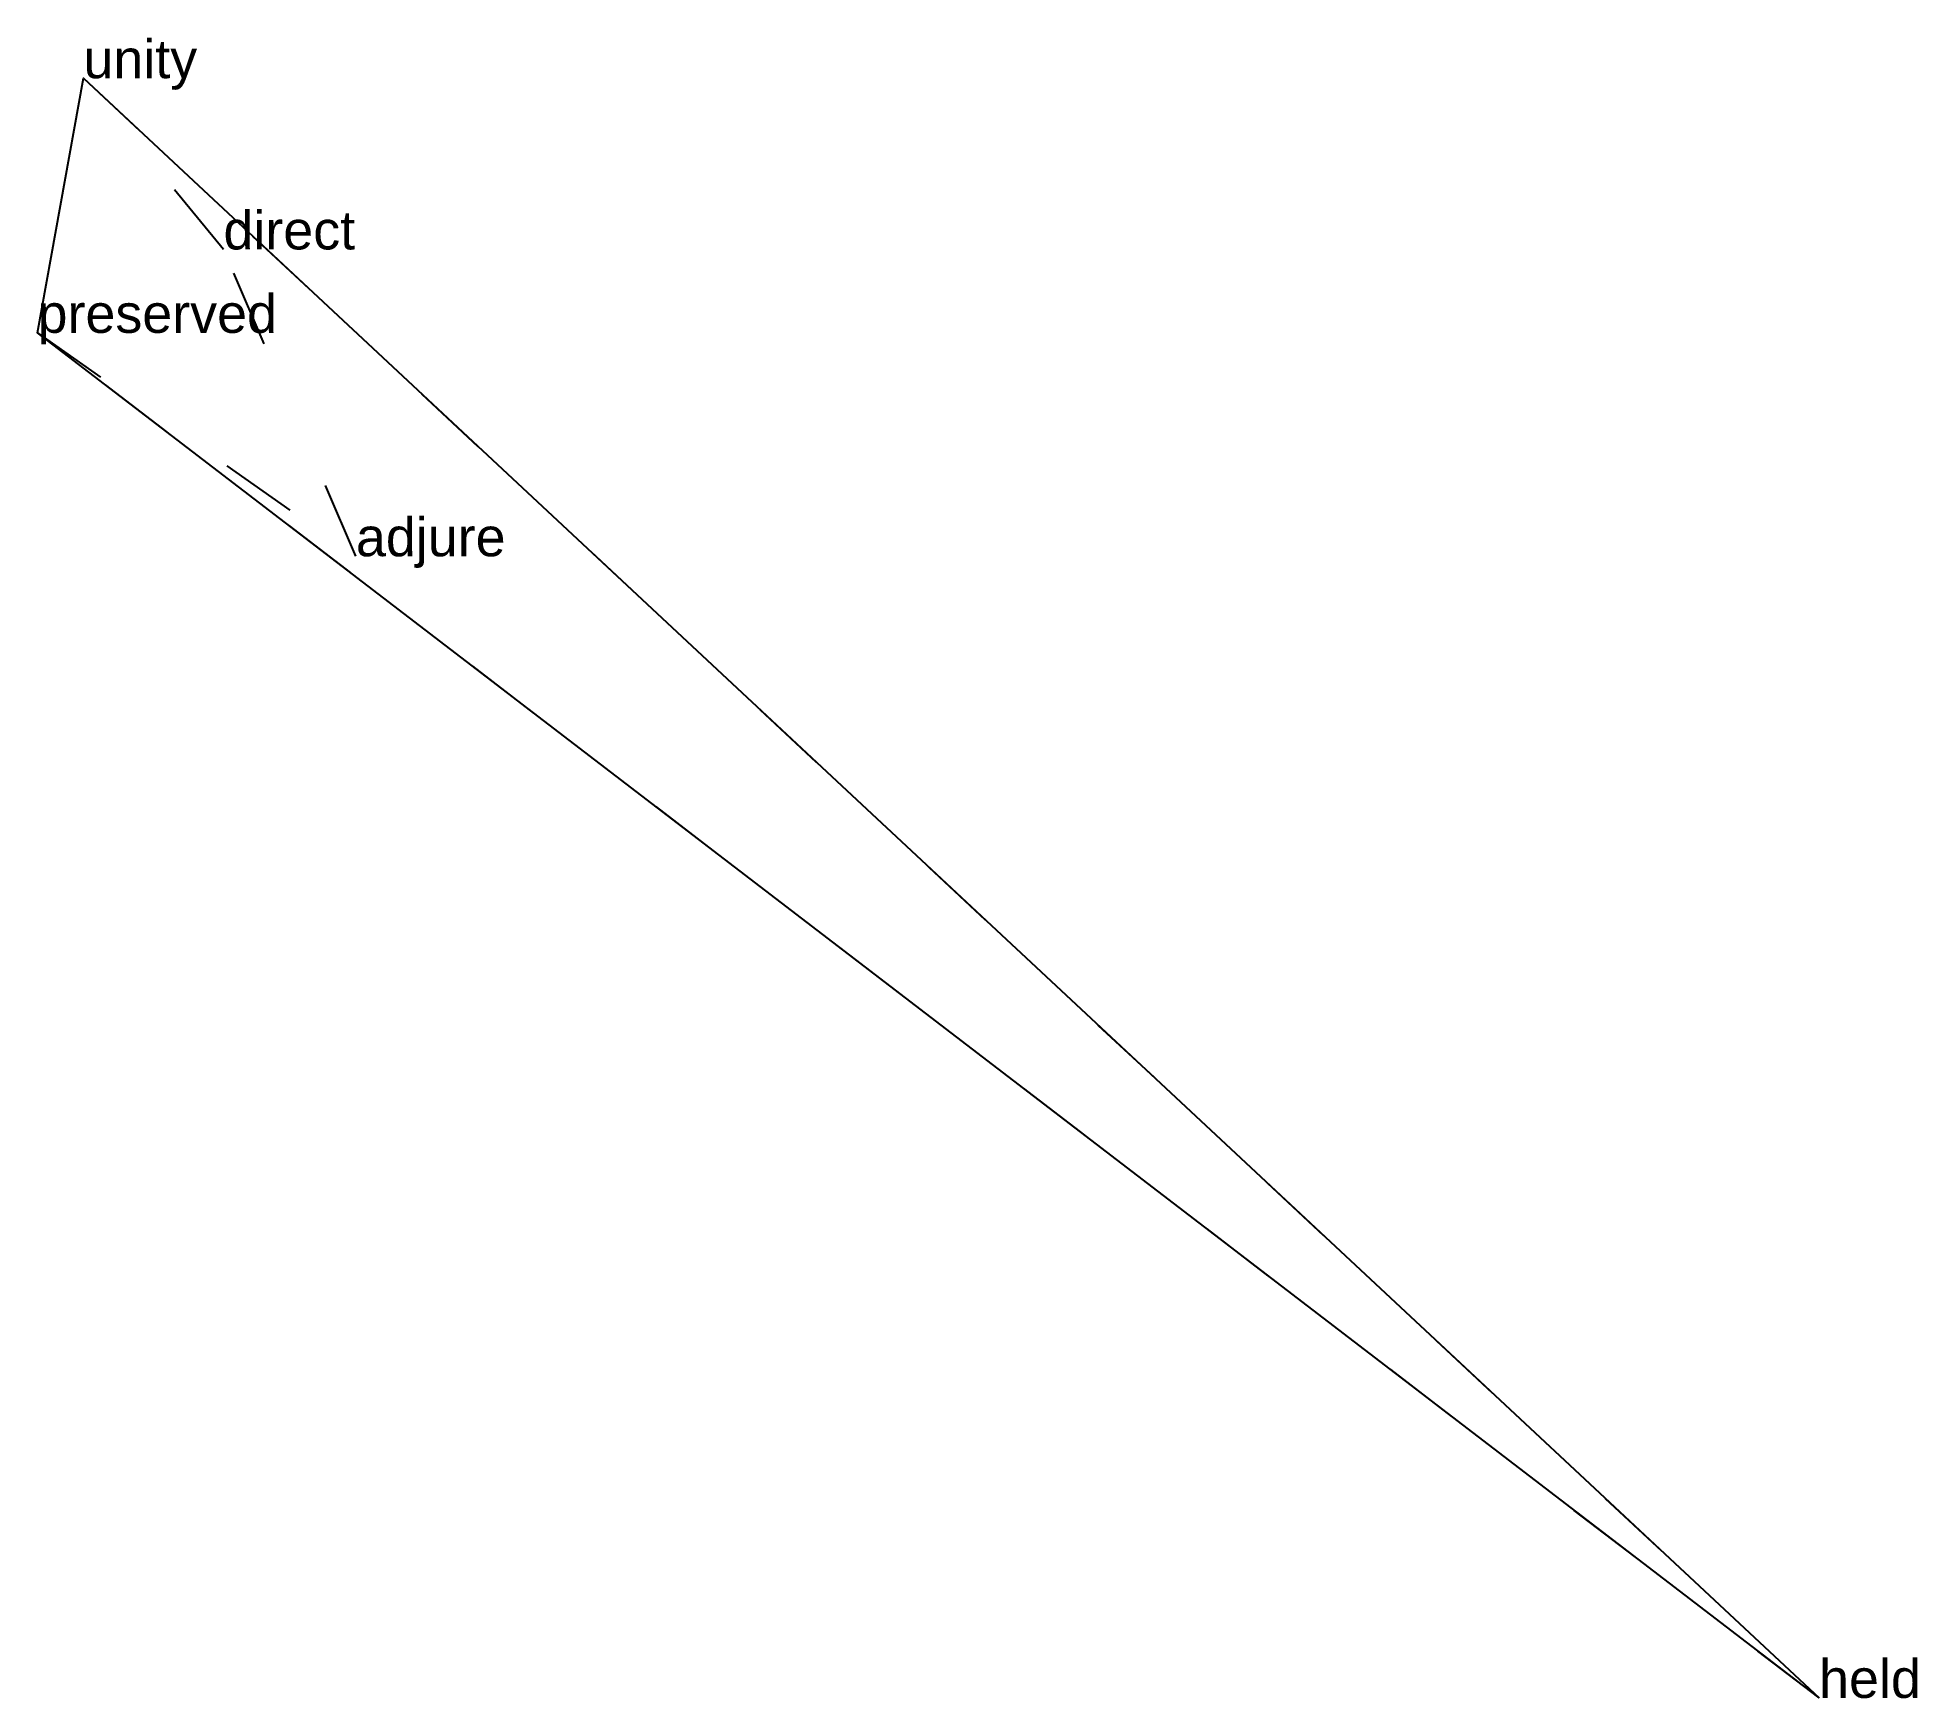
# Model space of a CAD drawing. Extents: x -0.36 to 2.08, y -0.83 to 1.32.
import ezdxf

# ---------------------------------------------------------------- set-up
doc = ezdxf.new("R2010")
doc.units = 0
doc.linetypes.add('DOT', pattern=[0.2, 0, -0.2])
doc.layers.add('TEXT', color=1, linetype='CONTINUOUS')
doc.styles.get("Standard").update_dxf_attribs({"font": 'arial.ttf'})

msp = doc.modelspace()

# ---------------------------------------------------------------- linework, layer by layer
at = {"layer": 'INTERNAL', "linetype": 'DOT'}
msp.add_polyline3d([(0.0519, 0.649, 0), (-0.1199, 1.047, 0), (-0.3015, 1.2691, 0), (1.9497, -0.8319, 0), (-0.361, 0.9388, 0), (0.0519, 0.649, 0)], close=True, dxfattribs=at)
at = {"layer": 'OUTLINE', "linetype": 'CONTINUOUS'}
msp.add_polyline3d([(1.9497, -0.8319, 0), (-0.361, 0.9388, 0), (-0.3015, 1.2691, 0), (1.9497, -0.8319, 0)], close=True, dxfattribs=at)

# ---------------------------------------------------------------- texts
at = {"layer": 'TEXT'}
for s, p in [('unity', (-0.3015, 1.2691)), ('direct', (-0.1199, 1.047)), ('preserved', (-0.361, 0.9388)), ('adjure', (0.0519, 0.649)), ('held', (1.9497, -0.8319))]:
    msp.add_text(s, height=0.05, dxfattribs=at).set_placement(p)

doc.saveas('drawing.dxf')
